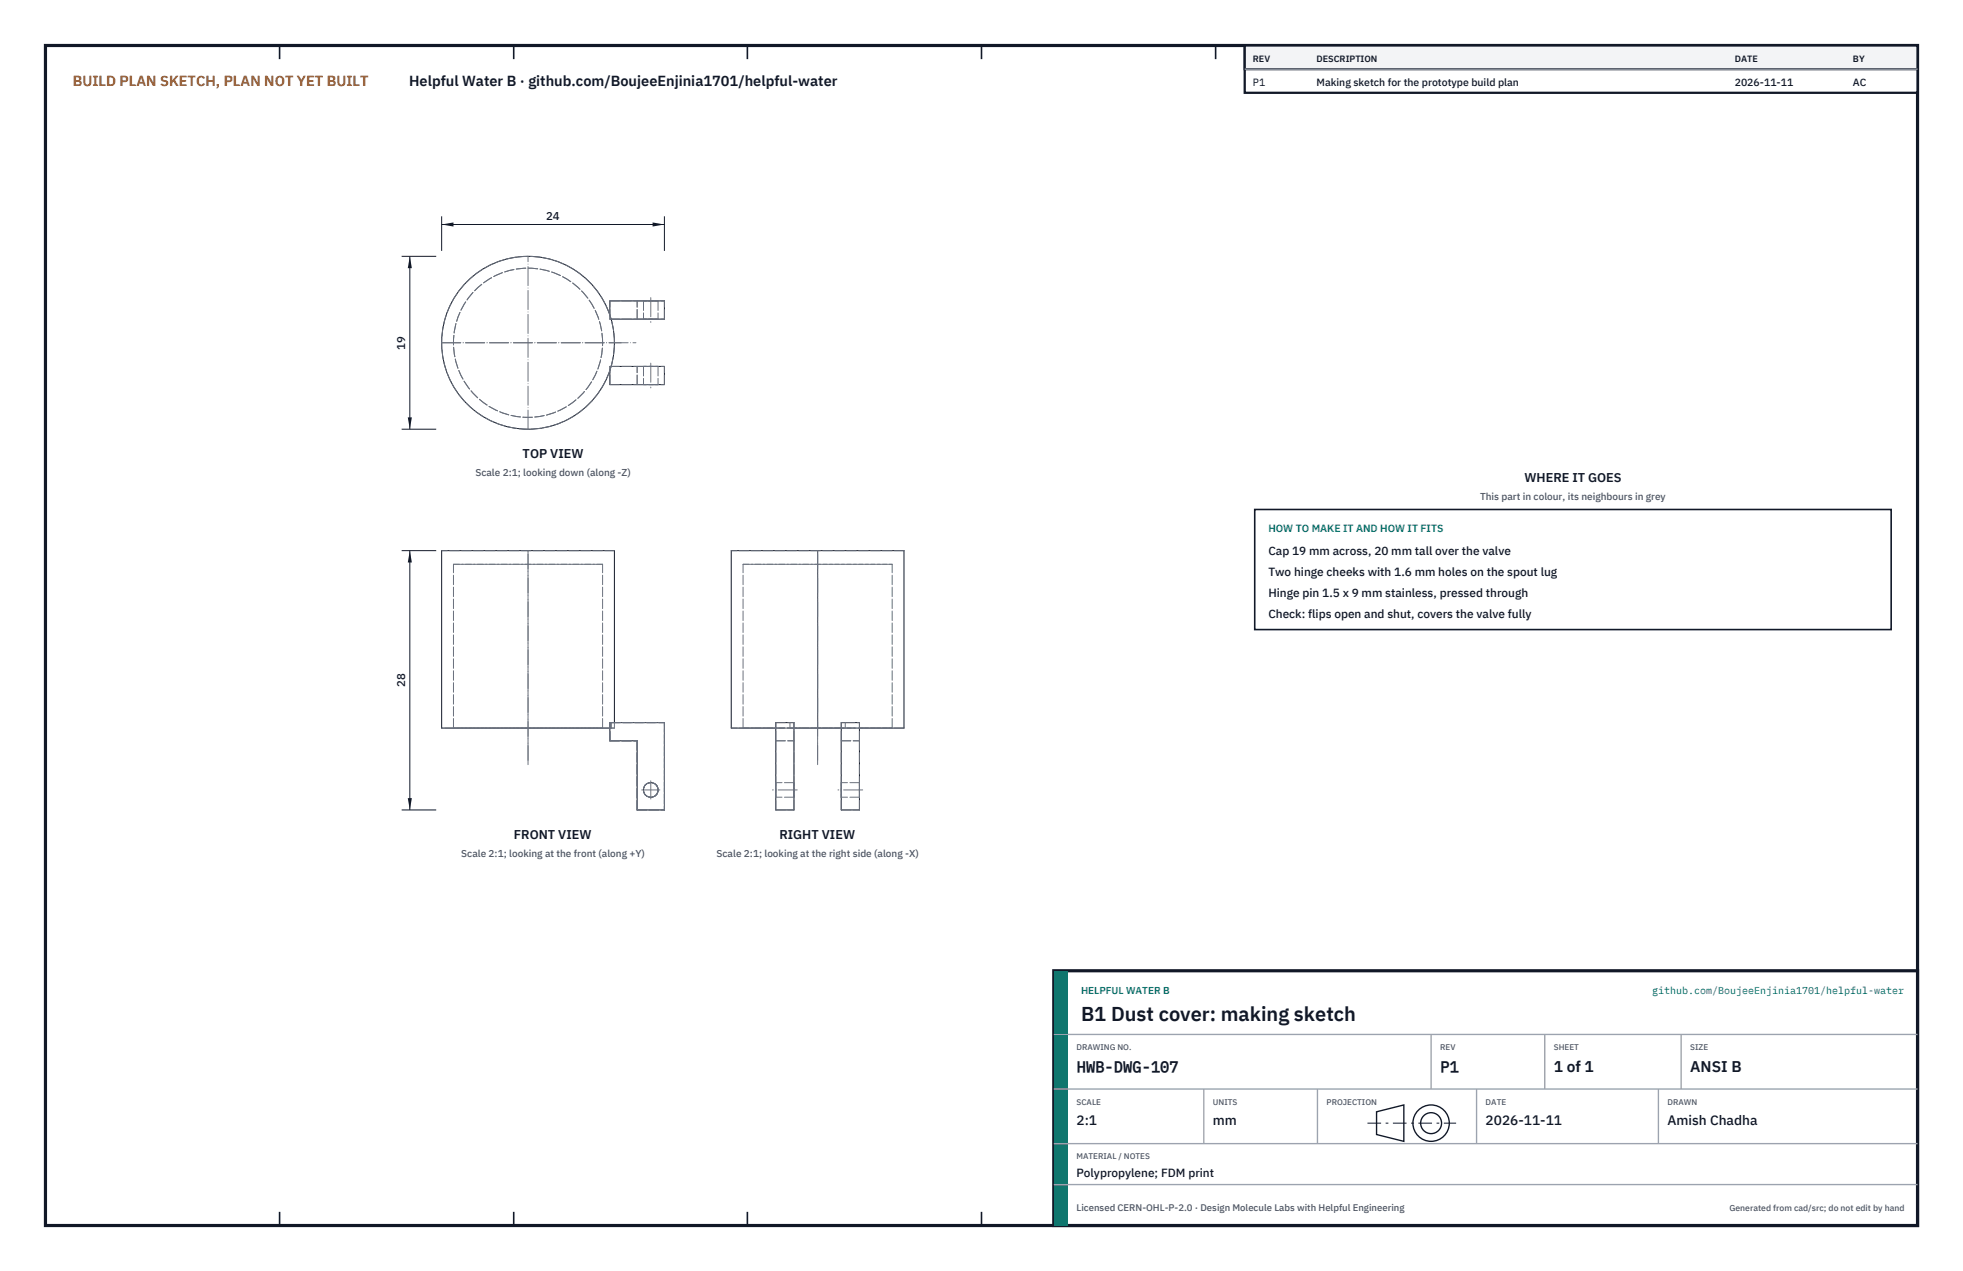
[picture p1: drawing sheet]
<svg xmlns="http://www.w3.org/2000/svg" width="432mm" height="279mm" viewBox="0 0 432 279" stroke-linecap="round" stroke-linejoin="round" font-family="sans-serif">
<defs><g id="words">
<text font-size="4.4" fill="#111827" x="237.8" y="224.4">B1 Dust cover: making sketch</text>
<g font-size="3.4" fill="#111827">
<text x="236.8" y="235.6">HWB-DWG-107</text>
<text x="316.8" y="235.6">P1</text>
<text x="341.8" y="235.6">1 of 1</text>
<text x="371.8" y="235.6">ANSI B</text>
</g>
<text font-size="3.2" fill="#b45309" x="16" y="19">BUILD PLAN SKETCH, PLAN NOT YET BUILT</text>
<text font-size="3.2" fill="#111827" x="90" y="19">Helpful Water B · github.com/BoujeeEnjinia1701/helpful-water</text>
<g font-size="3" fill="#111827">
<text x="236.8" y="247.2">2:1</text>
<text x="266.8" y="247.2">mm</text>
<text x="326.8" y="247.2">2026-11-11</text>
<text x="366.8" y="247.2">Amish Chadha</text>
</g>
<g font-size="2.8" fill="#111827">
<text x="115" y="100.7">TOP VIEW</text>
<text x="335.3" y="106">WHERE IT GOES</text>
<text x="113" y="184.4">FRONT VIEW</text>
<text x="171.5" y="184.4">RIGHT VIEW</text>
</g>
<g font-size="2.6" fill="#111827">
<text x="279" y="122">Cap 19 mm across, 20 mm tall over the valve</text>
<text x="279" y="126.6">Two hinge cheeks with 1.6 mm holes on the spout lug</text>
<text x="279" y="131.2">Hinge pin 1.5 x 9 mm stainless, pressed through</text>
<text x="279" y="135.8">Check: flips open and shut, covers the valve fully</text>
<text x="236.8" y="258.8">Polypropylene; FDM print</text>
</g>
<g font-size="2.5" fill="#111827">
<text x="120.1" y="48.3">24</text>
<text x="89.1" y="76.8" transform="rotate(-90 89.1 76.8)">19</text>
<text x="89.1" y="151.1" transform="rotate(-90 89.1 151.1)">28</text>
</g>
<g font-size="2.3" fill="#111827">
<text x="275.6" y="18.8">P1</text>
<text x="289.6" y="18.8">Making sketch for the prototype build plan</text>
<text x="381.6" y="18.8">2026-11-11</text>
<text x="407.6" y="18.8">AC</text>
</g>
<text font-size="2.3" fill="#0f766e" x="279" y="117">HOW TO MAKE IT AND HOW IT FITS</text>
<g font-size="2.2" fill="#4b5563">
<text x="104.6" y="104.7">Scale 2:1; looking down (along -Z)</text>
<text x="325.6" y="110">This part in colour, its neighbours in grey</text>
<text x="101.5" y="188.4">Scale 2:1; looking at the front (along +Y)</text>
<text x="157.6" y="188.4">Scale 2:1; looking at the right side (along -X)</text>
</g>
<g font-size="2.2" fill="#0f766e">
<text x="237.8" y="218.4">HELPFUL WATER B</text>
<text x="363.4" y="218.4">github.com/BoujeeEnjinia1701/helpful-water</text>
</g>
<text font-size="2.1" fill="#4b5563" x="236.8" y="266.2">Licensed CERN-OHL-P-2.0 · Design Molecule Labs with Helpful Engineering</text>
<g font-size="2" fill="#111827">
<text x="275.6" y="13.6">REV</text>
<text x="289.6" y="13.6">DESCRIPTION</text>
<text x="381.6" y="13.6">DATE</text>
<text x="407.6" y="13.6">BY</text>
</g>
<text font-size="1.9" fill="#4b5563" x="380.4" y="266.2">Generated from cad/src; do not edit by hand</text>
<g font-size="1.8" fill="#4b5563">
<text x="236.8" y="230.8">DRAWING NO.</text>
<text x="316.8" y="230.8">REV</text>
<text x="341.8" y="230.8">SHEET</text>
<text x="371.8" y="230.8">SIZE</text>
<text x="236.8" y="242.8">SCALE</text>
<text x="266.8" y="242.8">UNITS</text>
<text x="291.8" y="242.8">PROJECTION</text>
<text x="326.8" y="242.8">DATE</text>
<text x="366.8" y="242.8">DRAWN</text>
<text x="236.8" y="254.8">MATERIAL / NOTES</text>
</g>
</g></defs>
<path d="M10 10h411.8v259.4h-411.8z" fill="none" stroke="#111827" stroke-width=".7" stroke-linecap="butt"/>
<g fill="none" stroke="#111827" stroke-width=".35">
<path d="M61.5 10v3M113 10v3M164.4 10v3M215.9 10v3M267.4 10v3M318.9 10v3M370.3 10v3M61.5 266.4v3M113 266.4v3M164.4 266.4v3M215.9 266.4v3M267.4 266.4v3"/>
<path d="M318.9 266.4v3M370.3 266.4v3"/>
</g>
<g fill="none" stroke="#111727" stroke-width=".22">
<path d="M134.2 69.3v-3.1h12v3.9h-11.8M134.4 80.5h11.8v4h-12v-3.1M179.9 121v39M134.2 158.8h12v19.2h-6v-15.2h-6zM135.1 158.8v-37.8h-37.9v39h37M170.7 158.8h3.9v19.2h-3.9zM185 158.8h4.1v19.2h-4.1zM170.7 160h-9.8v-39h37.9v39h-9.7M174.6 160h5.3M179.9 160h5.1"/>
<circle cx="116.1" cy="75.3" r="19"/>
<circle cx="143.1" cy="173.6" r="1.61"/>
</g>
<g fill="none" stroke="#6a7180" stroke-width=".22" stroke-dasharray="2.1 .5">
<path d="M134.2 69.3a19 19 0 0 0-29.3-9.3 19 19 0 0 0 0 30.7 19 19 0 0 0 29.3-9.3M134.2 70.1v-.8M134.2 70.1v-3.9M134.2 70.1h6M134.2 66.2h6M134.4 70.1l-.2-.8M134.4 70.1h-.2M135.1 75.3l-.1-2.2-.6-3M140.2 70.1h6M140.2 66.2h6M140.2 70.1v-3.9M141.6 70.1h3.2"/>
<path d="M141.6 66.2h3.2M141.6 66.2v3.9M144.8 70.1h-3.2M144.8 66.2h-3.2M144.8 66.2v3.9M146.2 70.1v-3.9M134.2 81.4l.2-.9M134.2 81.4v-.9M134.2 80.5h6M134.2 84.5v-4M134.2 84.5h6M134.4 80.5l.6-2.9 .1-2.3"/>
<path d="M134.4 80.5h-.2M140.2 80.5h6M140.2 84.5v-4M140.2 84.5h6M141.6 80.5h3.2M141.6 84.5h3.2M141.6 80.5v4M144.8 80.5h-3.2M144.8 84.5h-3.2M144.8 80.5v4M146.2 84.5v-4M99.8 124h32.8"/>
<path d="M132.6 124h-32.8M135.1 121h-37.9M163.5 124h16.4M179.9 124h16.4M196.3 124h-32.8M198.8 121h-37.9M134.2 158.8h.2M134.2 158.8h12M134.4 158.8h-.2M134.4 158.8h11.8M146.2 158.8v19.2M170.7 158.8h3.1"/>
<path d="M173.8 158.8h.8M185 158.8h.9M185.9 158.8h3.2M99.8 160h32.8M99.8 160v-36M132.6 160h-32.8M132.6 160v-36M134.2 160v-1.2M134.2 160h-37M134.2 162.8h6M134.2 162.8v-2.8M134.2 162.8v-4"/>
<path d="M134.4 160h.7M134.4 160v-1.2M134.4 160h-.2M135.1 160v-1.2M135.1 160h-.7M140.2 178h6M140.2 178v-15.2M146.2 178v-19.2M163.5 160h16.4M163.5 160v-36M170.7 160h3.1M170.7 162.8h3.9"/>
<path d="M170.7 162.8v-4M170.7 178h3.9M170.7 178v-15.2M170.7 173.6v-1.6M170.7 172v3.2M170.7 175.2v-1.6M173.8 160v-1.2M173.8 160h.8M174.6 160v-1.2M174.6 178v-15.2M174.6 162.8v-2.8M174.6 173.6v-1.6"/>
<path d="M174.6 172v3.2M174.6 175.2v-1.6M174.6 172h-3.9M174.6 175.2h-3.9M179.9 160h16.4M185 160v-1.2M185 160h.9M185 162.8v-2.8M185 162.8h4.1M185 178v-15.2M185 173.6v-1.6M185 172v3.2"/>
<path d="M185 175.2v-1.6M185 178h4.1M185.9 160h3.2M185.9 160v-1.2M189.1 162.8v-4M189.1 178v-15.2M189.1 173.6v-1.6M189.1 172v3.2M189.1 175.2v-1.6M189.1 172h-4.1M189.1 175.2h-4.1M196.3 160h-32.8"/>
<path d="M196.3 160v-36M198.8 160h-37.9"/>
<circle cx="116.1" cy="75.3" r="16.4"/>
<circle cx="143.1" cy="173.6" r="1.61"/>
</g>
<g fill="none" stroke="#6a7180" stroke-width=".22" stroke-dasharray="4.2 .5 0 .5">
<path d="M97.2 75.3h39.5M97.2 75.3h42.7M143.2 79.8v5.5M143.2 65.4v5.5M116.2 94.3v-38M116.2 168.1v-47.1M116.2 167.1v-46.1M141.1 173.6h4.1M143.2 175.7v-4.1M175.4 173.6h-5.5M179.9 168.1v-47.1M179.9 167.1v-46.1"/>
<path d="M189.8 173.6h-5.5"/>
</g>
<path d="M97.2 47.6v7.6M97.2 49.4h49M146.2 47.6v7.6" fill="none" stroke="#111827" stroke-width=".22"/>
<path d="M97.2 49.4l2.6-.5v.9zM143.6 48.9v.9l2.6-.4z" fill="#111827"/>
<path d="M88.4 56.3h7.5M90.1 56.3v38.1M88.4 94.4h7.5" fill="none" stroke="#111827" stroke-width=".22"/>
<path d="M90.1 56.3l-.4 2.6h.9zM89.7 91.7h.9l-.5 2.7z" fill="#111827"/>
<path d="M88.4 121h7.5M90.1 121v57M88.4 178h7.5" fill="none" stroke="#111827" stroke-width=".22"/>
<path d="M90.1 121l-.4 2.7h.9zM89.7 175.4h.9l-.5 2.6z" fill="#111827"/>
<path d="M276 112h140v26.4h-140z" fill="#fff" stroke="#111827" stroke-width=".35"/>
<path d="M273.8 10h148v10.4h-148z" fill="#fff" stroke="#111827" stroke-width=".5"/>
<path d="M273.8 10h148v5.2h-148z" fill="#f3f4f6" stroke="#111827" stroke-width=".5"/>
<path d="M273.8 15.2h148" fill="none" stroke="#9ca3af" stroke-width=".3"/>
<path d="M231.8 213.4h190v56h-190z" fill="#fff" stroke="#111827" stroke-width=".7" stroke-linecap="butt"/>
<path d="M231.8 213.4h3v56h-3z" fill="#0f766e"/>
<path d="M231.8 227.4h190M231.8 239.4h190M264.8 239.4v12M289.8 239.4v12M314.8 227.4v12M324.8 239.4v12M339.8 227.4v12M364.8 239.4v12M369.8 227.4v12M231.8 251.4h190M231.8 260.4h190" fill="none" stroke="#9ca3af" stroke-width=".3"/>
<g fill="none" stroke="#111827" stroke-width=".3">
<path d="M302.8 244.4l6-1.5v8l-6-1.5z"/>
<circle cx="314.8" cy="246.9" r="4"/>
<circle cx="314.8" cy="246.9" r="2.3"/>
</g>
<path d="M300.8 246.9h19.5" fill="none" stroke="#111827" stroke-width=".22" stroke-dasharray="3 1 .6 1" stroke-linecap="butt"/>
<use href="#words"/>
</svg>
